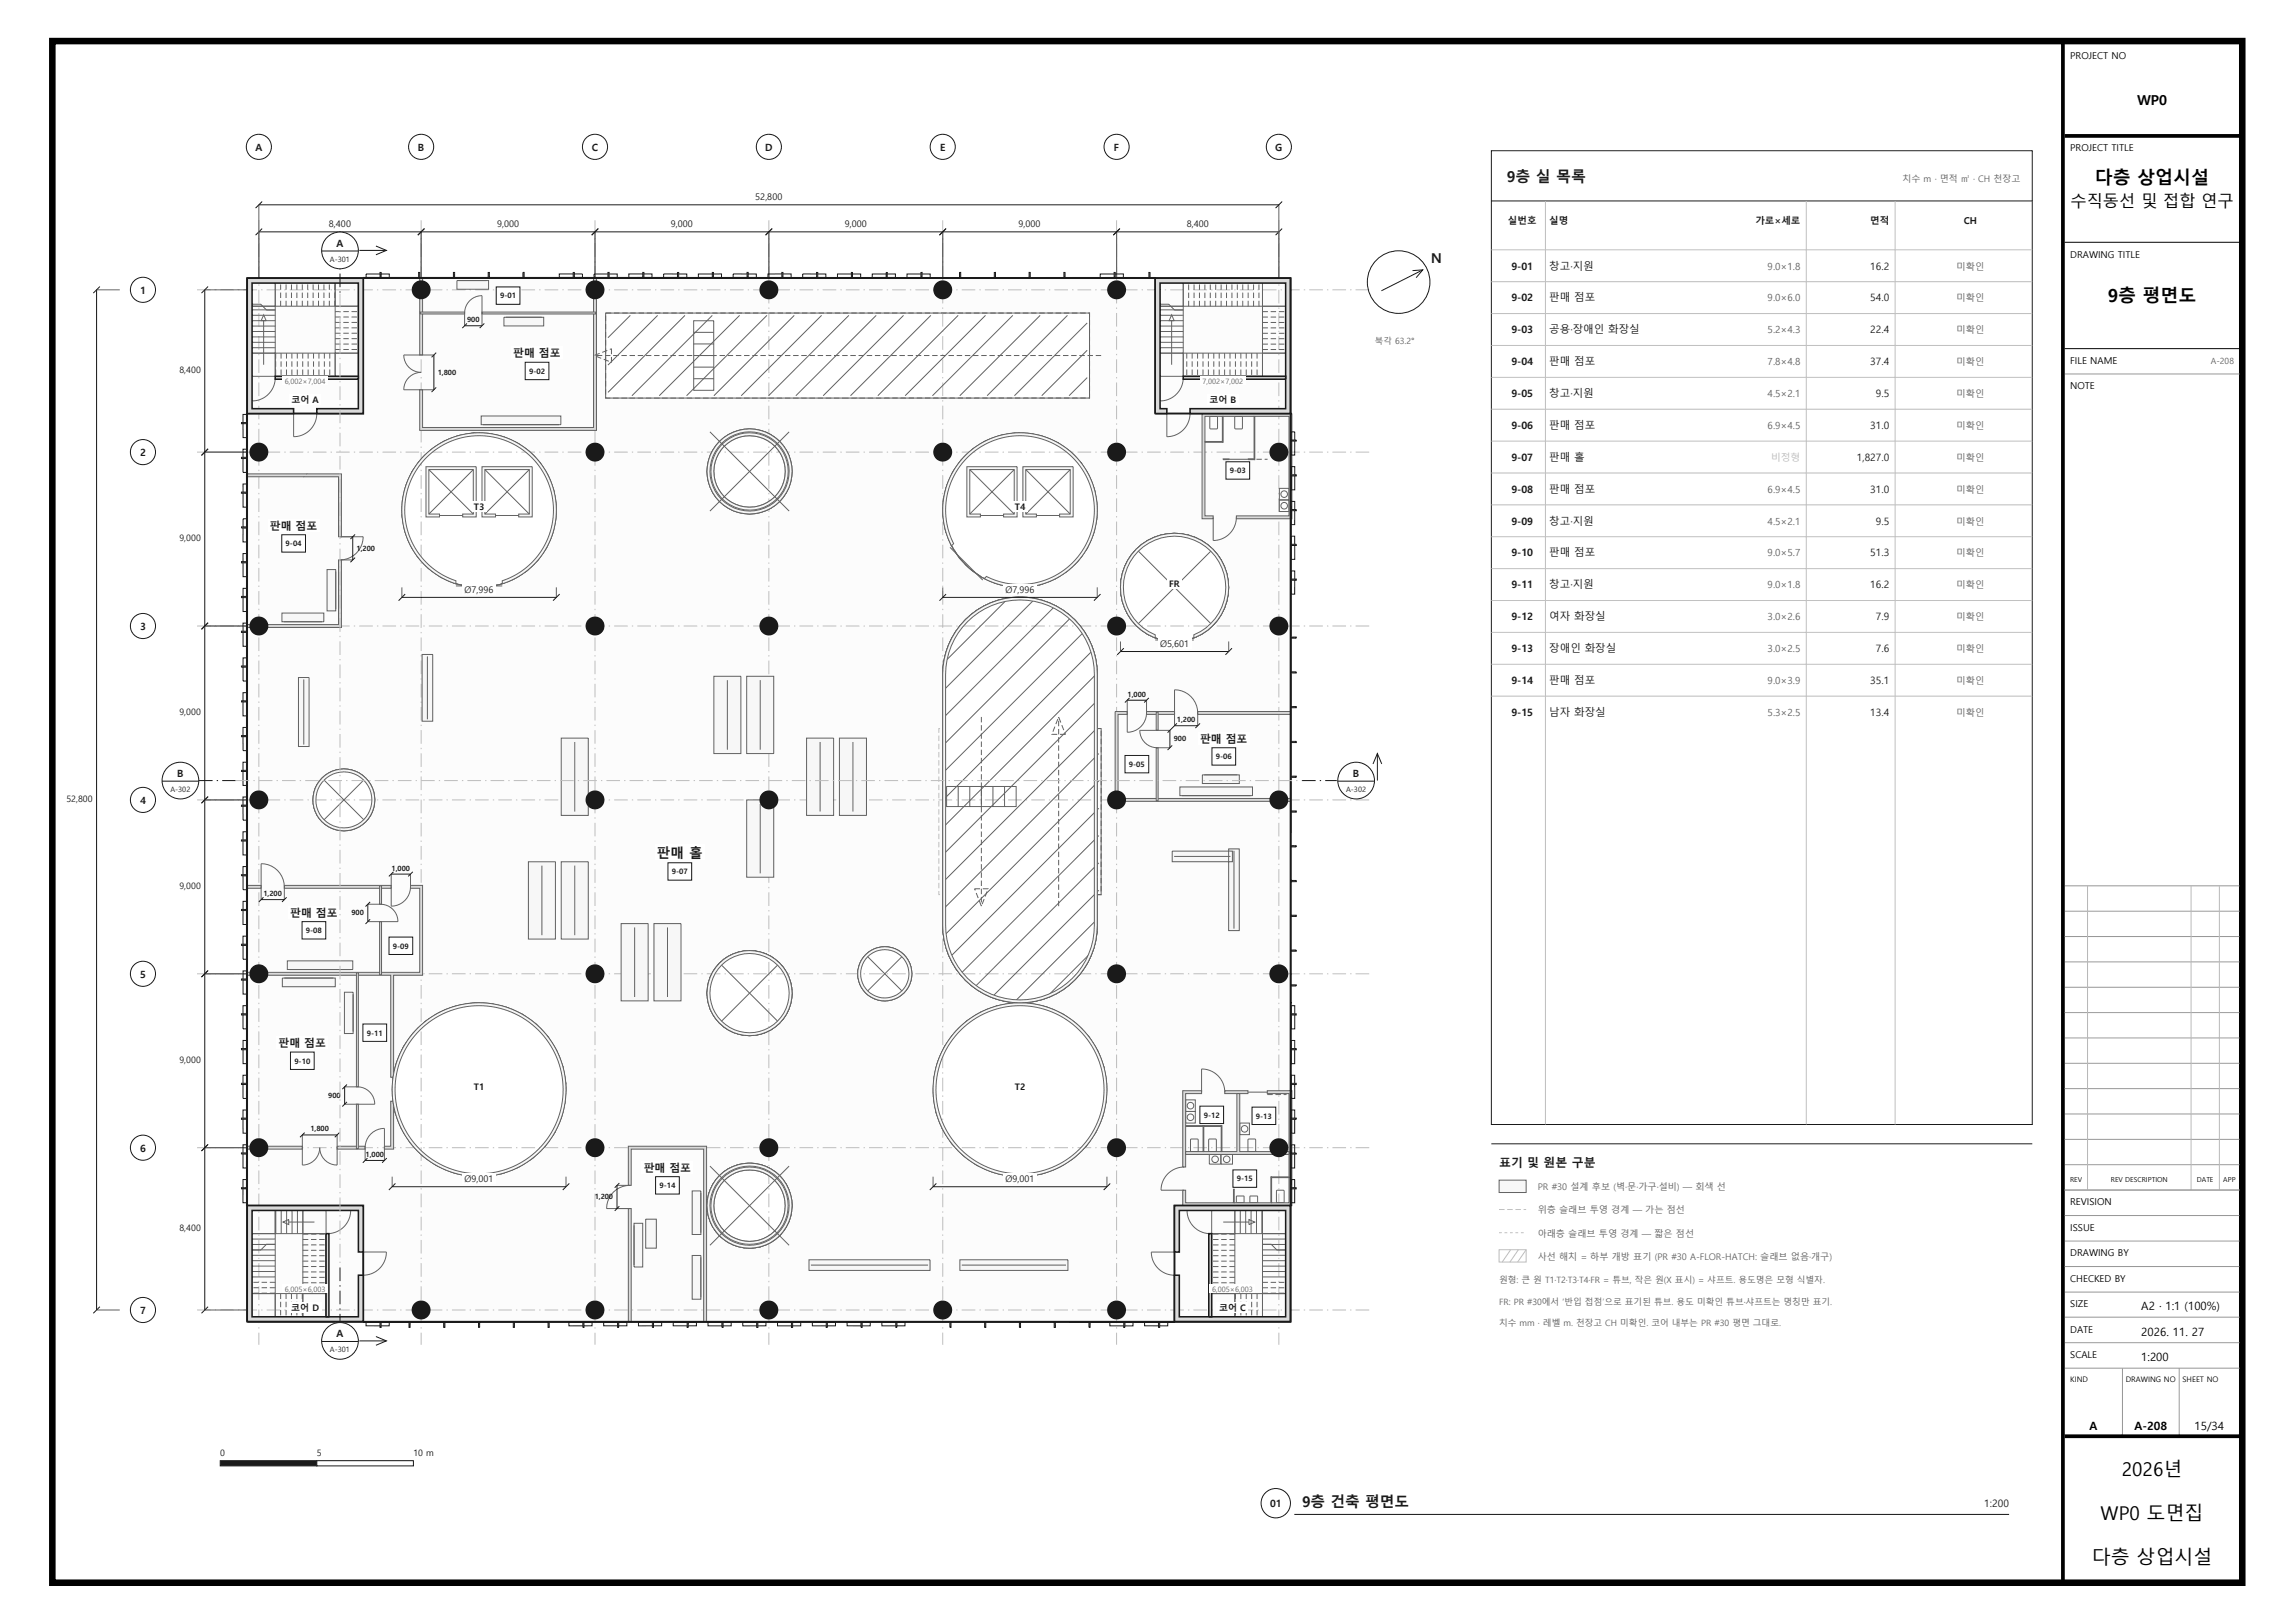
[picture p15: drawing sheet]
<svg xmlns="http://www.w3.org/2000/svg" width="594mm" height="420mm" viewBox="0 0 594 420" stroke-linecap="round" stroke-linejoin="round" font-family="sans-serif">
<defs><g id="words">
<text font-size="6" fill="#171b1c" x="536" y="398">A-208</text>
<g font-size="4.9">
<text x="549.1" y="382.1">2026년</text>
<text x="543.7" y="393.4">WP0 도면집</text>
<text x="541.4" y="404.8">다층 상업시설</text>
</g>
<g font-size="4.7">
<text x="542.2" y="47.7">다층 상업시설</text>
<text x="545.5" y="78.1">9층 평면도</text>
</g>
<text font-size="4.2" x="535.9" y="53.5">수직동선 및 접합 연구</text>
<g font-size="3.9" fill="#171b1c">
<text x="390" y="47">9층 실 목록</text>
<text x="536" y="63">다층 상업시설</text>
</g>
<text font-size="3.8" fill="#171b1c" x="337" y="390">9층 건축 평면도</text>
<text font-size="3.5" x="553.1" y="27.1">WP0</text>
<g font-size="3.5" fill="#171b1c">
<text x="370.4" y="68">N</text>
<text x="170" y="222">판매 홀</text>
</g>
<g font-size="3.3" fill="#171b1c">
<text x="536" y="96">9층 전체</text>
<text x="536" y="102">건축 평면도</text>
</g>
<text font-size="3.2" fill="#171b1c" x="536" y="297">독립 검수용</text>
<g font-size="3.1" fill="#171b1c">
<text x="388" y="302">표기 및 원본 구분</text>
<text x="536" y="327">1:200</text>
</g>
<g font-size="3">
<text x="554.2" y="339">A2 · 1:1 (100%)</text>
<text x="554.2" y="345.6">2026. 11. 27</text>
<text x="554.2" y="352.2">1:200</text>
<text x="540.8" y="370">A</text>
<text x="552.5" y="370">A-208</text>
<text x="568" y="370">15/34</text>
</g>
<text font-size="2.9" fill="#171b1c" x="536" y="366">2026. 11. 27</text>
<g font-size="2.8" fill="#171b1c">
<text x="132.9" y="92.4">판매 점포</text>
<text x="69.9" y="137.1">판매 점포</text>
<text x="310.6" y="192.2">판매 점포</text>
<text x="75.1" y="237.2">판매 점포</text>
<text x="72.1" y="270.9">판매 점포</text>
<text x="166.6" y="303.2">판매 점포</text>
</g>
<g font-size="2.7" fill="#171b1c">
<text x="401" y="69.7">창고·지원</text>
<text x="401" y="78">판매 점포</text>
<text x="401" y="86.2">공용·장애인 화장실</text>
<text x="401" y="94.5">판매 점포</text>
<text x="401" y="102.7">창고·지원</text>
<text x="401" y="111">판매 점포</text>
<text x="401" y="119.2">판매 홀</text>
<text x="401" y="127.5">판매 점포</text>
<text x="401" y="135.7">창고·지원</text>
<text x="401" y="144">판매 점포</text>
<text x="401" y="152.2">창고·지원</text>
<text x="401" y="160.5">여자 화장실</text>
<text x="401" y="168.7">장애인 화장실</text>
<text x="401" y="177">판매 점포</text>
<text x="401" y="185.2">남자 화장실</text>
<text x="539.6" y="260">전층 평면</text>
</g>
<g font-size="2.6" fill="#171b1c">
<text x="66.1" y="39">A</text>
<text x="108.2" y="39">B</text>
<text x="153.2" y="39">C</text>
<text x="198" y="39">D</text>
<text x="243.3" y="39">E</text>
<text x="288.3" y="39">F</text>
<text x="330.1" y="39">G</text>
<text x="87.1" y="63.8">A</text>
<text x="391.2" y="69.7">9-01</text>
<text x="484.1" y="69.7">16.2</text>
<text x="36.3" y="76">1</text>
<text x="391.2" y="78">9-02</text>
<text x="484.1" y="78">54.0</text>
<text x="391.2" y="86.2">9-03</text>
<text x="484.1" y="86.2">22.4</text>
<text x="391.2" y="94.5">9-04</text>
<text x="484.1" y="94.5">37.4</text>
<text x="391.2" y="102.7">9-05</text>
<text x="485.5" y="102.7">9.5</text>
<text x="391.2" y="111">9-06</text>
<text x="484.1" y="111">31.0</text>
<text x="36.3" y="118">2</text>
<text x="391.2" y="119.2">9-07</text>
<text x="480.6" y="119.2">1,827.0</text>
<text x="391.2" y="127.5">9-08</text>
<text x="484.1" y="127.5">31.0</text>
<text x="391.2" y="135.7">9-09</text>
<text x="485.5" y="135.7">9.5</text>
<text x="391.2" y="144">9-10</text>
<text x="484.1" y="144">51.3</text>
<text x="391.2" y="152.2">9-11</text>
<text x="484.1" y="152.2">16.2</text>
<text x="391.2" y="160.5">9-12</text>
<text x="485.5" y="160.5">7.9</text>
<text x="36.3" y="163">3</text>
<text x="391.2" y="168.7">9-13</text>
<text x="485.5" y="168.7">7.6</text>
<text x="391.2" y="177">9-14</text>
<text x="484.1" y="177">35.1</text>
<text x="391.2" y="185.2">9-15</text>
<text x="484.1" y="185.2">13.4</text>
<text x="45.9" y="201">B</text>
<text x="350.2" y="201">B</text>
<text x="36.3" y="208">4</text>
<text x="36.3" y="253">5</text>
<text x="36.3" y="298">6</text>
<text x="536" y="335">A2 · 실제 크기 100%</text>
<text x="36.3" y="340">7</text>
<text x="87.1" y="346">A</text>
<text x="328.7" y="390">01</text>
<text x="513.6" y="390">1:200</text>
</g>
<g font-size="2.5">
<text x="535.8" y="15.3">PROJECT NO</text>
<text x="535.8" y="39.1">PROJECT TITLE</text>
<text x="535.8" y="66.7">DRAWING TITLE</text>
<text x="535.8" y="94.2">FILE NAME</text>
<text x="535.8" y="100.7">NOTE</text>
<text x="535.8" y="311.9">REVISION</text>
<text x="535.8" y="318.5">ISSUE</text>
<text x="535.8" y="325.1">DRAWING BY</text>
<text x="535.8" y="331.7">CHECKED BY</text>
<text x="535.8" y="338.3">SIZE</text>
<text x="535.8" y="344.8">DATE</text>
<text x="535.8" y="351.4">SCALE</text>
</g>
<g font-size="2.5" fill="#171b1c">
<text x="390.3" y="58">실번호</text>
<text x="401" y="58">실명</text>
<text x="454.3" y="58">가로×세로</text>
<text x="484.1" y="58">면적</text>
<text x="508.3" y="58">CH</text>
</g>
<g font-size="2.5" fill="#5e6366">
<text x="457.5" y="69.7">9.0×1.8</text>
<text x="457.5" y="78">9.0×6.0</text>
<text x="457.5" y="86.2">5.2×4.3</text>
<text x="457.5" y="94.5">7.8×4.8</text>
<text x="457.5" y="102.7">4.5×2.1</text>
<text x="457.5" y="111">6.9×4.5</text>
<text x="457.5" y="127.5">6.9×4.5</text>
<text x="457.5" y="135.7">4.5×2.1</text>
<text x="457.5" y="144">9.0×5.7</text>
<text x="457.5" y="152.2">9.0×1.8</text>
<text x="457.5" y="160.5">3.0×2.6</text>
<text x="457.5" y="168.7">3.0×2.5</text>
<text x="457.5" y="177">9.0×3.9</text>
<text x="457.5" y="185.2">5.3×2.5</text>
</g>
<text font-size="2.5" fill="#babfbf" x="458.4" y="119.2">비정형</text>
<g font-size="2.4" fill="#171b1c">
<text x="195.5" y="51.8">52,800</text>
<text x="85.1" y="58.9">8,400</text>
<text x="128.6" y="58.9">9,000</text>
<text x="173.6" y="58.9">9,000</text>
<text x="218.6" y="58.9">9,000</text>
<text x="263.6" y="58.9">9,000</text>
<text x="307.1" y="58.9">8,400</text>
<text x="120.2" y="153.4">Ø7,996</text>
<text x="260.2" y="153.4">Ø7,996</text>
<text x="300.2" y="167.4">Ø5,601</text>
<text x="120.2" y="305.9">Ø9,001</text>
<text x="260.2" y="306">Ø9,001</text>
</g>
<g font-size="2.4" fill="#5e6366">
<text x="506.4" y="69.7">미확인</text>
<text x="506.4" y="78">미확인</text>
<text x="506.4" y="86.2">미확인</text>
<text x="506.4" y="94.5">미확인</text>
<text x="506.4" y="102.7">미확인</text>
<text x="506.4" y="111">미확인</text>
<text x="506.4" y="119.2">미확인</text>
<text x="506.4" y="127.5">미확인</text>
<text x="506.4" y="135.7">미확인</text>
<text x="506.4" y="144">미확인</text>
<text x="506.4" y="152.2">미확인</text>
<text x="506.4" y="160.5">미확인</text>
<text x="506.4" y="168.7">미확인</text>
<text x="506.4" y="177">미확인</text>
<text x="506.4" y="185.2">미확인</text>
<text x="398" y="308">PR #30 설계 후보 (벽·문·가구·설비) — 회색 선</text>
<text x="398" y="314">위층 슬래브 투영 경계 — 가는 점선</text>
<text x="398" y="320">아래층 슬래브 투영 경계 — 짧은 점선</text>
<text x="398" y="326">사선 해치 = 하부 개방 표기 (PR #30 A-FLOR-HATCH: 슬래브 없음·개구)</text>
</g>
<g font-size="2.3" fill="#5e6366">
<text x="492.4" y="47">치수 m · 면적 ㎡ · CH 천장고</text>
<text x="388" y="332">원형: 큰 원 T1·T2·T3·T4·FR = 튜브, 작은 원(X 표시) = 샤프트. 용도명은 모형 식별자.</text>
<text x="388" y="337.6">FR: PR #30에서 ‘반입 접점’으로 표기된 튜브. 용도 미확인 튜브·샤프트는 명칭만 표기.</text>
<text x="388" y="343.2">치수 mm · 레벨 m. 천장고 CH 미확인. 코어 내부는 PR #30 평면 그대로.</text>
</g>
<g font-size="2.3" fill="#171b1c">
<text x="46.4" y="96.5">8,400</text>
<text x="75.4" y="104.3">코어 A</text>
<text x="313" y="104.3">코어 B</text>
<text x="122.7" y="132">T3</text>
<text x="262.6" y="132">T4</text>
<text x="46.4" y="140">9,000</text>
<text x="302.6" y="152">FR</text>
<text x="46.4" y="185">9,000</text>
<text x="17.2" y="207.5">52,800</text>
<text x="46.4" y="230">9,000</text>
<text x="46.4" y="275">9,000</text>
<text x="122.6" y="282">T1</text>
<text x="262.6" y="282">T2</text>
<text x="46.4" y="318.5">8,400</text>
<text x="75.4" y="339.3">코어 D</text>
<text x="315.5" y="339.3">코어 C</text>
<text x="57" y="376.9">0</text>
<text x="82" y="376.9">5</text>
<text x="107" y="376.9">10 m</text>
</g>
<g font-size="2.2" fill="#5e6366">
<text x="355.9" y="89">북각 63.2°</text>
<text x="572.2" y="94.2">A-208</text>
</g>
<g font-size="2.1" fill="#5e6366">
<text x="536" y="51">PROJECT TITLE</text>
<text x="536" y="247">REVISION</text>
<text x="536" y="281">ISSUE</text>
<text x="536" y="351">DATE</text>
<text x="536" y="382">DRAWING NO.</text>
</g>
<g font-size="2">
<text x="535.8" y="357.6">KIND</text>
<text x="550.2" y="357.6">DRAWING NO</text>
<text x="564.9" y="357.6">SHEET NO</text>
</g>
<g font-size="1.9" fill="#171b1c">
<text x="85.4" y="67.7">A-301</text>
<text x="129.4" y="77.2">9-01</text>
<text x="120.9" y="83.4">900</text>
<text x="113.3" y="97">1,800</text>
<text x="136.9" y="96.7">9-02</text>
<text x="318.3" y="122.5">9-03</text>
<text x="73.9" y="141.4">9-04</text>
<text x="92.3" y="142.5">1,200</text>
<text x="291.9" y="180.3">1,000</text>
<text x="303.8" y="191.9">900</text>
<text x="304.6" y="186.9">1,200</text>
<text x="314.7" y="196.5">9-06</text>
<text x="292.2" y="198.5">9-05</text>
<text x="44.1" y="204.9">A-302</text>
<text x="348.4" y="204.9">A-302</text>
<text x="101.4" y="225.3">1,000</text>
<text x="173.9" y="226.3">9-07</text>
<text x="68.2" y="231.9">1,200</text>
<text x="91" y="236.8">900</text>
<text x="79.2" y="241.5">9-08</text>
<text x="101.7" y="245.5">9-09</text>
<text x="94.9" y="268">9-11</text>
<text x="76.2" y="275.2">9-10</text>
<text x="85" y="284.1">900</text>
<text x="80.4" y="292.8">1,800</text>
<text x="311.6" y="289.2">9-12</text>
<text x="325.1" y="289.5">9-13</text>
<text x="94.6" y="299.4">1,000</text>
<text x="320.1" y="305.7">9-15</text>
<text x="153.9" y="310.3">1,200</text>
<text x="170.7" y="307.5">9-14</text>
<text x="85.4" y="349.9">A-301</text>
</g>
<g font-size="1.9" fill="#5e6366">
<text x="73.7" y="99.3">6,002×7,004</text>
<text x="311.2" y="99.3">7,002×7,002</text>
<text x="73.7" y="334.3">6,005×6,003</text>
<text x="313.7" y="334.3">6,005×6,003</text>
</g>
<g font-size="1.8">
<text x="535.8" y="306">REV</text>
<text x="546.3" y="306">REV DESCRIPTION</text>
<text x="568.6" y="306">DATE</text>
<text x="575.4" y="306">APP</text>
</g>
</g></defs>
<path d="M13.6 10.6h566.7v399h-566.7z" fill="none" stroke="#000" stroke-width="1.7" stroke-linecap="butt"/>
<path d="M533.9 11.3v397.6M534.4 35.2h45.2M534.4 371.7h45.2" fill="none" stroke="#000" stroke-width=".97" stroke-linecap="butt"/>
<path d="M534.4 62.7h45.2M534.4 90.2h45.2" fill="none" stroke="#000" stroke-width=".26"/>
<g fill="none" stroke="#989898" stroke-width=".26">
<path d="M534.4 96.8h45.2M534.4 229.2h45.2M534.4 235.8h45.2M534.4 242.4h45.2M534.4 248.9h45.2M534.4 255.5h45.2M534.4 262h45.2M534.4 268.6h45.2M534.4 275.2h45.2M534.4 281.7h45.2M534.4 288.3h45.2M534.4 294.8h45.2"/>
<path d="M534.4 301.4h45.2M534.4 308h45.2M534.4 314.6h45.2M534.4 321.2h45.2M534.4 327.8h45.2M534.4 334.4h45.2M534.4 340.9h45.2M534.4 347.5h45.2M534.4 354.1h45.2M549.3 354.1v17.2M564 354.1v17.2"/>
</g>
<path d="M540.3 229.2v78.8M567.1 229.2v78.8M574.4 229.2v78.8" fill="none" stroke="#bababa" stroke-width=".26"/>
<path d="M64 72h270v270h-270zM246.9 267.3a22.4 22.4 0 0 0 8.7 35.5 22.4 22.4 0 0 0 30.8-19.6 22.4 22.4 0 0 0-28.4-22.9 25 25 0 0 0-11.1 7zM249.9 160.4a20 20 0 0 0-5.9 14.1v65a20 20 0 0 0 20 20 20 20 0 0 0 20-20v-8h1v-43h-1v-14a20 20 0 0 0-12.3-18.5 20 20 0 0 0-21.8 4.4zM248.8 119a20 20 0 0 0 7.7 31.5 20 20 0 0 0 27.4-17.4 20 20 0 0 0-25.3-20.4 22.4 22.4 0 0 0-9.8 6.3zM156.8 81v22h125.2v-22zM106.9 267.3a22.4 22.4 0 0 0 8.7 35.5 22.4 22.4 0 0 0 30.8-19.6 22.4 22.4 0 0 0-28.4-22.9 25.3 25.3 0 0 0-11.1 7zM108.8 119a20 20 0 0 0 7.7 31.5 20 20 0 0 0 27.4-17.4 20 20 0 0 0-25.2-20.4 22.3 22.3 0 0 0-9.9 6.3zM183 312a11 11 0 0 0 22 0 11 11 0 0 0-22 0zM183 257a11 11 0 0 0 22 0 11 11 0 0 0-22 0zM222 252a7 7 0 0 0 14 0 7 7 0 0 0-14 0zM81 207a8 8 0 0 0 16 0 8 8 0 0 0-16 0zM290 152a14 14 0 0 0 28 0 14 14 0 0 0-28 0zM183 122a11 11 0 0 0 22 0 11 11 0 0 0-22 0z" fill-rule="evenodd" fill="#fcfcfc"/>
<path d="M243.3 188.5h-.3v43h.3M284 230.8v-41.6" fill="none" stroke="#babfbf" stroke-width=".26" stroke-dasharray="1.4 .7" stroke-linecap="butt"/>
<path d="M284 230.8v-41.6" fill="none" stroke="#babfbf" stroke-width=".26" stroke-dasharray=".7 .7" stroke-linecap="butt"/>
<path d="M219.4 103h-62.6v-22h125.2v22h-62.6M134.7 148.8a20 20 0 0 1-30.1-12.1 20 20 0 0 1 21.1-24.6 20 20 0 0 1 16.5 27.9 18.1 18.1 0 0 1-7.5 8.8M280.3 143.4a20 20 0 0 1-32.5 .4 20 20 0 0 1 10.2-30.8 20 20 0 0 1 25.9 19.5 18.1 18.1 0 0 1-3.6 10.9M317.9 152.9a14 14 0 0 1-21.1 11.1 14 14 0 0 1-.1-23.9 14 14 0 0 1 21.2 11v1.8M204.8 254.9a11 11 0 0 1-13.8 12.7 11 11 0 0 1-5-18.1 11 11 0 0 1 18.4 4l.4 1.4M245.2 246.2l-.8-2.8-.4-3.9v-65a20 20 0 0 1 20-20 20 20 0 0 1 20 20v14h1v43h-1v8a20 20 0 0 1-16.6 19.7 20 20 0 0 1-22.2-13M280.2 266.5a22.4 22.4 0 0 1 .3 30.7 22.4 22.4 0 0 1-30.6 2.3 22.4 22.4 0 0 1-4.2-30.4 22.4 22.4 0 0 1 31.2-5.4l1.8 1.3 1.5 1.5M145.9 286.9a22.4 22.4 0 0 1-33.6 14.3 22.4 22.4 0 0 1-2.8-36.4 22.4 22.4 0 0 1 35.4 9.1 20 20 0 0 1 1 13M205 311.3a11 11 0 0 1-15.5 10.7 11 11 0 0 1-2.4-18.6 11 11 0 0 1 17.7 6.5l.2 1.4" fill="none" stroke="#5e6366" stroke-width=".26" stroke-dasharray="1.4 .7" stroke-linecap="butt"/>
<path d="M67 57v291" fill="none" stroke="#babfbf" stroke-width=".26" stroke-dasharray="3.5 1.1 .4 1.1" stroke-linecap="butt"/>
<circle cx="67" cy="38" r="3.3" fill="#fff" stroke="#171b1c" stroke-width=".26"/>
<path d="M109 57v291" fill="none" stroke="#babfbf" stroke-width=".26" stroke-dasharray="3.5 1.1 .4 1.1" stroke-linecap="butt"/>
<circle cx="109" cy="38" r="3.3" fill="#fff" stroke="#171b1c" stroke-width=".26"/>
<path d="M154 57v291" fill="none" stroke="#babfbf" stroke-width=".26" stroke-dasharray="3.5 1.1 .4 1.1" stroke-linecap="butt"/>
<circle cx="154" cy="38" r="3.3" fill="#fff" stroke="#171b1c" stroke-width=".26"/>
<path d="M199 57v291" fill="none" stroke="#babfbf" stroke-width=".26" stroke-dasharray="3.5 1.1 .4 1.1" stroke-linecap="butt"/>
<circle cx="199" cy="38" r="3.3" fill="#fff" stroke="#171b1c" stroke-width=".26"/>
<path d="M244 57v291" fill="none" stroke="#babfbf" stroke-width=".26" stroke-dasharray="3.5 1.1 .4 1.1" stroke-linecap="butt"/>
<circle cx="244" cy="38" r="3.3" fill="#fff" stroke="#171b1c" stroke-width=".26"/>
<path d="M289 57v291" fill="none" stroke="#babfbf" stroke-width=".26" stroke-dasharray="3.5 1.1 .4 1.1" stroke-linecap="butt"/>
<circle cx="289" cy="38" r="3.3" fill="#fff" stroke="#171b1c" stroke-width=".26"/>
<path d="M331 57v291" fill="none" stroke="#babfbf" stroke-width=".26" stroke-dasharray="3.5 1.1 .4 1.1" stroke-linecap="butt"/>
<circle cx="331" cy="38" r="3.3" fill="#fff" stroke="#171b1c" stroke-width=".26"/>
<path d="M51 339h304" fill="none" stroke="#babfbf" stroke-width=".26" stroke-dasharray="3.5 1.1 .4 1.1" stroke-linecap="butt"/>
<circle cx="37" cy="339" r="3.3" fill="#fff" stroke="#171b1c" stroke-width=".26"/>
<path d="M51 297h304" fill="none" stroke="#babfbf" stroke-width=".26" stroke-dasharray="3.5 1.1 .4 1.1" stroke-linecap="butt"/>
<circle cx="37" cy="297" r="3.3" fill="#fff" stroke="#171b1c" stroke-width=".26"/>
<path d="M51 252h304" fill="none" stroke="#babfbf" stroke-width=".26" stroke-dasharray="3.5 1.1 .4 1.1" stroke-linecap="butt"/>
<circle cx="37" cy="252" r="3.3" fill="#fff" stroke="#171b1c" stroke-width=".26"/>
<path d="M51 207h304" fill="none" stroke="#babfbf" stroke-width=".26" stroke-dasharray="3.5 1.1 .4 1.1" stroke-linecap="butt"/>
<circle cx="37" cy="207" r="3.3" fill="#fff" stroke="#171b1c" stroke-width=".26"/>
<path d="M51 162h304" fill="none" stroke="#babfbf" stroke-width=".26" stroke-dasharray="3.5 1.1 .4 1.1" stroke-linecap="butt"/>
<circle cx="37" cy="162" r="3.3" fill="#fff" stroke="#171b1c" stroke-width=".26"/>
<path d="M51 117h304" fill="none" stroke="#babfbf" stroke-width=".26" stroke-dasharray="3.5 1.1 .4 1.1" stroke-linecap="butt"/>
<circle cx="37" cy="117" r="3.3" fill="#fff" stroke="#171b1c" stroke-width=".26"/>
<path d="M51 75h304" fill="none" stroke="#babfbf" stroke-width=".26" stroke-dasharray="3.5 1.1 .4 1.1" stroke-linecap="butt"/>
<circle cx="37" cy="75" r="3.3" fill="#fff" stroke="#171b1c" stroke-width=".26"/>
<path d="M67 60v12M109 60v12" fill="none" stroke="#5e6366" stroke-width=".26"/>
<path d="M67 60h42M67.8 59.2l-1.7 1.6M109.9 59.2l-1.8 1.6" fill="none" stroke="#171b1c" stroke-width=".26"/>
<path d="M84.6 56.5h6.8v2.8h-6.8z" fill="#fff"/>
<path d="M109 60v12M154 60v12" fill="none" stroke="#5e6366" stroke-width=".26"/>
<path d="M109 60h45M109.9 59.2l-1.8 1.6M154.9 59.2l-1.8 1.6" fill="none" stroke="#171b1c" stroke-width=".26"/>
<path d="M128.1 56.5h6.8v2.8h-6.8z" fill="#fff"/>
<path d="M154 60v12M199 60v12" fill="none" stroke="#5e6366" stroke-width=".26"/>
<path d="M154 60h45M154.9 59.2l-1.8 1.6M199.9 59.2l-1.7 1.6" fill="none" stroke="#171b1c" stroke-width=".26"/>
<path d="M173.1 56.5h6.8v2.8h-6.8z" fill="#fff"/>
<path d="M199 60v12M244 60v12" fill="none" stroke="#5e6366" stroke-width=".26"/>
<path d="M199 60h45M199.9 59.2l-1.7 1.6M244.8 59.2l-1.7 1.6" fill="none" stroke="#171b1c" stroke-width=".26"/>
<path d="M218.1 56.5h6.8v2.8h-6.8z" fill="#fff"/>
<path d="M244 60v12M289 60v12" fill="none" stroke="#5e6366" stroke-width=".26"/>
<path d="M244 60h45M244.8 59.2l-1.7 1.6M289.9 59.2l-1.7 1.6" fill="none" stroke="#171b1c" stroke-width=".26"/>
<path d="M263.1 56.5h6.8v2.8h-6.8z" fill="#fff"/>
<path d="M289 60v12M331 60v12" fill="none" stroke="#5e6366" stroke-width=".26"/>
<path d="M289 60h42M289.9 59.2l-1.7 1.6M331.9 59.2l-1.7 1.6" fill="none" stroke="#171b1c" stroke-width=".26"/>
<path d="M306.6 56.5h6.8v2.8h-6.8z" fill="#fff"/>
<path d="M67 53v19M331 53v19" fill="none" stroke="#5e6366" stroke-width=".26"/>
<path d="M67 53h264M67.8 52.2l-1.7 1.6M331.9 52.2l-1.7 1.6" fill="none" stroke="#171b1c" stroke-width=".26"/>
<path d="M194.9 49.5h8.2v2.8h-8.2z" fill="#fff"/>
<path d="M53 297h11M53 339h11" fill="none" stroke="#5e6366" stroke-width=".26"/>
<path d="M53 297v42M53.9 296.1l-1.8 1.7M53.9 338.2l-1.8 1.6" fill="none" stroke="#171b1c" stroke-width=".26"/>
<path d="M45.9 316.2h6.7v2.7h-6.7z" fill="#fff"/>
<path d="M53 252h11M53 297h11" fill="none" stroke="#5e6366" stroke-width=".26"/>
<path d="M53 252v45M53.9 251.2l-1.8 1.7M53.9 296.1l-1.8 1.7" fill="none" stroke="#171b1c" stroke-width=".26"/>
<path d="M45.9 272.7h6.7v2.7h-6.7z" fill="#fff"/>
<path d="M53 207h11M53 252h11" fill="none" stroke="#5e6366" stroke-width=".26"/>
<path d="M53 207v45M53.9 206.1l-1.8 1.7M53.9 251.2l-1.8 1.7" fill="none" stroke="#171b1c" stroke-width=".26"/>
<path d="M45.9 227.7h6.7v2.7h-6.7z" fill="#fff"/>
<path d="M53 162h11M53 207h11" fill="none" stroke="#5e6366" stroke-width=".26"/>
<path d="M53 162v45M53.9 161.2l-1.8 1.7M53.9 206.1l-1.8 1.7" fill="none" stroke="#171b1c" stroke-width=".26"/>
<path d="M45.9 182.7h6.7v2.7h-6.7z" fill="#fff"/>
<path d="M53 117h11M53 162h11" fill="none" stroke="#5e6366" stroke-width=".26"/>
<path d="M53 117v45M53.9 116.1l-1.8 1.7M53.9 161.2l-1.8 1.7" fill="none" stroke="#171b1c" stroke-width=".26"/>
<path d="M45.9 137.7h6.7v2.7h-6.7z" fill="#fff"/>
<path d="M53 75h11M53 117h11" fill="none" stroke="#5e6366" stroke-width=".26"/>
<path d="M53 75v42M53.9 74.1l-1.8 1.7M53.9 116.1l-1.8 1.7" fill="none" stroke="#171b1c" stroke-width=".26"/>
<path d="M45.9 94.2h6.7v2.7h-6.7z" fill="#fff"/>
<path d="M25 75h6M25 339h6" fill="none" stroke="#5e6366" stroke-width=".26"/>
<path d="M25 75v264M25.8 74.1l-1.6 1.7M25.8 338.2l-1.6 1.6" fill="none" stroke="#171b1c" stroke-width=".26"/>
<path d="M16.6 205.2h8v2.7h-8z" fill="#fff"/>
<g fill="none" stroke="#5e6366" stroke-width=".26">
<path d="M156.8 81h125.2v22h-125.2zM163.1 81.6l-5.7 5.8M170.2 81.6l-12.8 12.9M177.3 81.6l-19.9 19.9M184.4 81.6l-20.8 20.8M191.4 81.6l-20.8 20.8M198.5 81.6l-20.8 20.8M205.6 81.6l-20.8 20.8M212.6 81.6l-20.8 20.8M219.7 81.6l-20.8 20.8M226.8 81.6l-20.8 20.8M233.9 81.6l-20.8 20.8"/>
<path d="M240.9 81.6l-20.8 20.8M248 81.6l-20.8 20.8M255.1 81.6l-20.8 20.8M262.1 81.6l-20.8 20.8M269.2 81.6l-20.8 20.8M276.3 81.6l-20.8 20.8M281.4 83.6l-18.8 18.8M281.4 90.6l-11.8 11.8M281.4 97.7l-4.7 4.7M248.8 119a20 20 0 0 1 32.3 2.8 20 20 0 0 1-13 29.7 20 20 0 0 1-24-21.9 22.5 22.5 0 0 1 4.7-10.6zM260.3 155.5l-15.3 15.3M267.4 155.4l-22.8 22.8"/>
<path d="M272.7 157.2l-28.1 28.1M249.9 160.4a20 20 0 0 1 21.8-4.4 20 20 0 0 1 12.3 18.5v14h1v43h-1v8a20 20 0 0 1-20 20 20 20 0 0 1-20-20v-65a20 20 0 0 1 5.9-14.1zM276.9 160.1l-32.3 32.3M280.2 163.9l-35.6 35.6M282.5 168.6l-37.9 37.9M283.4 174.8l-38.8 38.8M283.4 181.9l-38.8 38.8M283.5 188.9l-38.9 38.8M284.4 195l-39.8 39.8M284.4 216.2l-35.5 35.5M284.4 209.2l-38.2 38.1M284.4 202.1l-39.7 39.6"/>
<path d="M283.4 238.4l-20.4 20.5M283.4 231.4l-26.3 26.2M284.4 230.4l-.6 .5M284.4 223.3l-31.8 31.8M281.9 247l-10.4 10.4M106.9 267.3a22.4 22.4 0 0 1 36.4 3.3 22.4 22.4 0 0 1-14.8 33.4 22.4 22.4 0 0 1-26.8-24.7 25.1 25.1 0 0 1 5.2-12zM246.9 267.3a22.4 22.4 0 0 1 30.5-3.2 22.4 22.4 0 0 1 5.3 30.2 22.4 22.4 0 0 1-29.8 7.3 22.7 22.7 0 0 1-6-34.3z"/>
<circle cx="123.9" cy="132" r="19.9"/>
<circle cx="194" cy="122" r="11"/>
<circle cx="304" cy="152" r="14"/>
<circle cx="89" cy="207" r="8"/>
<circle cx="194" cy="257" r="11"/>
<circle cx="229" cy="252" r="7"/>
<circle cx="194" cy="312" r="11"/>
</g>
<path d="M118.3 72.6h8.2v2.3h-8.2z" fill-rule="evenodd" fill="#f6f7f7" stroke="#5e6366" stroke-width=".26"/>
<path d="M118.8 72.6h7.2" fill="none" stroke="#5e6366" stroke-width=".26"/>
<g fill="#f6f7f7" stroke="#5e6366" stroke-width=".26">
<path d="M124.5 107.6h20.7v2.3h-20.7z" fill-rule="evenodd"/>
<path d="M130.4 82.1h10.3v2.3h-10.3z" fill-rule="evenodd"/>
</g>
<path d="M130.9 82.1h9.3M125 109.9h19.7" fill="none" stroke="#5e6366" stroke-width=".26"/>
<g fill="#f6f7f7" stroke="#5e6366" stroke-width=".26">
<path d="M73 158.7h10.8v2.2h-10.8z" fill-rule="evenodd"/>
<path d="M84.6 147.4h2.3v10.7h-2.3z" fill-rule="evenodd"/>
</g>
<path d="M86.9 147.9v9.7M73.5 160.9h9.8" fill="none" stroke="#5e6366" stroke-width=".26"/>
<g fill="#f6f7f7" stroke="#5e6366" stroke-width=".26">
<path d="M305.4 203.6h18.8v2.3h-18.8z" fill-rule="evenodd"/>
<path d="M311.2 200.5h9.6v2.3h-9.6z" fill-rule="evenodd"/>
</g>
<path d="M305.9 205.9h17.8M311.7 200.5h8.6" fill="none" stroke="#5e6366" stroke-width=".26"/>
<g fill="#f6f7f7" stroke="#5e6366" stroke-width=".26">
<path d="M160.8 239h7v20h-7z" fill-rule="evenodd"/>
<path d="M169.3 239h7v20h-7z" fill-rule="evenodd"/>
<path d="M136.8 223h7v20h-7z" fill-rule="evenodd"/>
<path d="M145.3 223h7v20h-7z" fill-rule="evenodd"/>
<path d="M193.3 207h7v20h-7z" fill-rule="evenodd"/>
<path d="M145.3 191h7v20h-7z" fill-rule="evenodd"/>
<path d="M184.8 175h7v20h-7z" fill-rule="evenodd"/>
<path d="M77.2 175.3h2.8v17.9h-2.8z" fill-rule="evenodd"/>
<path d="M109.2 169.4h2.8v17.2h-2.8z" fill-rule="evenodd"/>
<path d="M209.4 326h31.3v2.8h-31.3z" fill-rule="evenodd"/>
<path d="M248.4 326h28v2.8h-28z" fill-rule="evenodd"/>
<path d="M318 219.7h2.8v21.1h-2.8v-17.8h1v-2.8h-1z" fill-rule="evenodd"/>
<path d="M303.4 220.2h14.6v2.8h-14.6z" fill-rule="evenodd"/>
<path d="M208.8 191h7v20h-7z" fill-rule="evenodd"/>
<path d="M217.3 191h7v20h-7z" fill-rule="evenodd"/>
<path d="M193.3 175h7v20h-7z" fill-rule="evenodd"/>
</g>
<g fill="none" stroke="#5e6366" stroke-width=".26">
<path d="M78.6 175.8v16.9M110.6 169.9v16.2M188.3 176v18M196.8 176v18M148.8 192v18M212.3 192v18M220.8 192v18M196.8 208v18M140.3 224v18M148.8 224v18M303.9 221.6h14.6M319.4 220.2v20.1"/>
<path d="M164.3 240v18M172.8 240v18M209.9 327.4h30.3M248.9 327.4h27"/>
</g>
<path d="M74.4 248.7h16.9v2.2h-16.9z" fill-rule="evenodd" fill="#f6f7f7" stroke="#5e6366" stroke-width=".26"/>
<path d="M74.9 250.9h15.9" fill="none" stroke="#5e6366" stroke-width=".26"/>
<g fill="#f6f7f7" stroke="#5e6366" stroke-width=".26">
<path d="M73.1 253.1h13.7v2.3h-13.7z" fill-rule="evenodd"/>
<path d="M89.2 256.8h2.2v10.7h-2.2z" fill-rule="evenodd"/>
</g>
<path d="M73.6 253.1h12.7M91.4 257.3v9.7" fill="none" stroke="#5e6366" stroke-width=".26"/>
<g fill="#f6f7f7" stroke="#5e6366" stroke-width=".26">
<path d="M179.2 324.9h2.2v11.3h-2.2z" fill-rule="evenodd"/>
<path d="M179.2 308.2h2.2v11.3h-2.2z" fill-rule="evenodd"/>
<path d="M164.1 316.6h2.2v11.3h-2.2z" fill-rule="evenodd"/>
<path d="M167.1 315.5h2.8v7.5h-2.8z" fill-rule="evenodd"/>
</g>
<g fill="none" stroke="#5e6366" stroke-width=".26">
<path d="M65.2 79.2h6v12.2h-6zM65.2 73.2h6v6h-6zM65.2 78.7h2.3l1.5 1.5h2.2M71.2 73.2h15.6v6h-15.6zM86.8 79.2h6v12.2h-6zM86.8 73.2h6v6h-6zM300.2 79.3h6v12.1h-6zM300.2 73.3h6v6h-6zM300.2 78.7h2.3l1.5 1.5h2.2M306.2 73.3h20.6v6h-20.6zM326.8 79.3h6v12.1h-6zM326.8 73.3h6v6h-6z"/>
<path d="M65.2 91.4h6v6h-6zM65.2 90h6M65.2 88.6h6M65.2 87.2h6M65.2 85.8h6M65.2 84.4h6M65.2 83h6M65.2 81.6h6M65.2 80.2h6M68.2 81.5l.7 1.5h-1.3zM68.2 83v11.4M71.2 91.4h15.6v6h-15.6z"/>
<path d="M86.8 91.4h6v6h-6zM179.5 83h5.2v18h-5.2zM179.5 98h5.2M179.5 95h5.2M179.5 92h5.2M179.5 89h5.2M179.5 86h5.2M300.2 91.4h6v6h-6zM300.2 90h6M300.2 88.6h6M300.2 87.2h6M300.2 85.8h6"/>
<path d="M300.2 84.4h6M300.2 83h6M300.2 81.6h6M300.2 80.2h6M303.3 81.5l.6 1.5h-1.3zM303.3 83v11.4M306.2 91.4h20.6v6h-20.6zM326.8 91.4h6v6h-6zM313.2 107.8l1.9 .1-.1 3.1-1.8-.1zM319.6 107.8l1.9 .1-.1 3.1-1.8-.1zM331.1 129.4h2.5v3h-2.5zM331.1 126.4h2.5v3h-2.5z"/>
<path d="M245 203.5h18v5.2h-18zM248 203.5v5.2M251 203.5v5.2M254 203.5v5.2M257 203.5v5.2M260 203.5v5.2M306.9 287.6h2.5v3h-2.5zM306.9 284.6h2.5v3h-2.5zM308.2 294.8l1.9 .1-.1 3.1-1.8-.1zM312.9 294.8l1.9 .1-.1 3.1-1.8-.1zM313 298.8h3v2.5h-3zM316 298.8h3v2.5h-3z"/>
<path d="M320.9 290.6h2.5v3h-2.5zM323.1 294.8l1.9 .1-.1 3.1-1.9-.1zM65.2 319.2h6v15.6h-6zM65.2 313.2h6v6h-6zM71.2 313.2h7.2v6h-7.2zM71.4 313.2v6M72.8 313.2v6M73.2 316.2l1.5-.6v1.3zM74.2 313.2v6M74.7 316.2h6.7M75.6 313.2v6M77 313.2v6"/>
<path d="M78.4 319.2h6v15.6h-6zM78.4 313.2h6v6h-6zM164.1 317.1v10.3M181.4 308.7v10.3M313.6 319.2h6v15.6h-6zM313.6 313.2h6v6h-6zM316.6 316.2h6.7M319.6 313.2h7.2v6h-7.2zM320 309.5h1.9l.1 1.7h-1.9zM321 313.2v6M322.4 313.2v6M323.3 315.6l1.5 .6-1.5 .7z"/>
<path d="M323.5 309.5h1.9l.1 1.7h-1.9zM323.8 313.2v6M325.2 313.2v6M326.6 313.2v6M326.8 319.2h6v15.6h-6zM326.8 313.2h6v6h-6zM330.4 308.1h1.9l-.1 3.1-1.8-.1zM65.2 334.8h6v6h-6zM65.2 320.6h6M65.2 322h6M65.2 324.8h6M65.2 326.2h6"/>
<path d="M65.2 327.6h6M65.2 329h6M65.2 330.4h6M71.2 334.8h7.2v6h-7.2zM71.2 322h-2.2l-1.5 1.5h-2.3l6-.1M78.4 334.8h6v6h-6zM181.4 325.4v10.3M313.6 334.8h6v6h-6zM319.6 334.8h7.2v6h-7.2zM326.8 334.8h6v6h-6zM326.8 322h2.2l1.5 1.5h2.3l-6-.1M326.8 320.6h6"/>
<path d="M326.8 322h6M326.8 324.8h6M326.8 326.2h6M326.8 327.6h6M326.8 329h6M326.8 330.4h6"/>
<circle cx="332.4" cy="130.9" r=".85"/>
<circle cx="332.4" cy="127.9" r=".85"/>
<circle cx="308.1" cy="289.1" r=".85"/>
<circle cx="308.1" cy="286.1" r=".85"/>
<circle cx="314.5" cy="300" r=".85"/>
<circle cx="317.5" cy="300" r=".85"/>
<circle cx="322.1" cy="292.1" r=".85"/>
</g>
<g fill="none" stroke="#5e6366" stroke-width=".26" stroke-dasharray="1.4 .7" stroke-linecap="butt">
<path d="M72.6 79.2v-6M74 79.2v-6M75.4 79.2v-6M76.8 79.2v-6M78.2 79.2v-6M79.6 79.2v-6M81 79.2v-6M82.4 79.2v-6M83.8 79.2v-6M85.2 79.2v-6M86.6 79.2v-6M307.6 79.3v-6"/>
<path d="M309 79.3v-6M310.4 79.3v-6M311.9 79.3v-6M313.3 79.3v-6M314.7 79.3v-6M316.1 79.3v-6M317.5 79.3v-6M318.9 79.3v-6M320.3 79.3v-6M321.7 79.3v-6M323.1 79.3v-6M324.5 79.3v-6"/>
<path d="M325.9 79.3v-6M71.3 91.4v6M72.8 91.4v6M74.2 91.4v6M75.6 91.4v6M77 91.4v6M78.3 91.4v6M79.7 91.4v6M81.1 91.4v6M82.5 91.4v6M84 91.4v6M85.4 91.4v6"/>
<path d="M86.8 80.6h6M86.8 82h6M86.8 83.4h6M86.8 84.8h6M86.8 86.2h6M86.8 87.6h6M86.8 89h6M86.8 90.4h6M307.2 91.4v6M308.6 91.4v6M310 91.4v6M311.4 91.4v6"/>
<path d="M312.8 91.4v6M314.2 91.4v6M315.6 91.4v6M317 91.4v6M318.4 91.4v6M319.8 91.4v6M321.2 91.4v6M322.6 91.4v6M324 91.4v6M325.4 91.4v6M326.8 80.6h6M326.8 82h6"/>
<path d="M326.8 83.4h6M326.8 84.8h6M326.8 86.2h6M326.8 87.6h6M326.8 89h6M326.8 90.4h6M78.4 319.4h6M319.6 319.4h-6M71.2 331.8h-6M71.2 333.2h-6M71.2 334.6h-6M72.6 334.8v6"/>
<path d="M74 334.8v6M75.4 334.8v6M76.8 334.8v6M78.2 334.8v6M78.4 333.4h6M78.4 332h6M78.4 330.6h6M78.4 329.2h6M78.4 327.8h6M78.4 326.4h6M78.4 325h6M78.4 323.6h6"/>
<path d="M78.4 322.2h6M78.4 320.8h6M319.6 333.4h-6M319.6 332h-6M319.6 330.6h-6M319.6 329.2h-6M319.6 327.8h-6M319.6 326.4h-6M319.6 325h-6M319.6 323.6h-6M319.6 322.2h-6M319.6 320.8h-6"/>
<path d="M319.8 334.8v6M321.2 334.8v6M322.6 334.8v6M324 334.8v6M325.4 334.8v6M326.8 331.8h6M326.8 333.2h6M326.8 334.6h6"/>
</g>
<g fill="#d9dbdb" stroke="#5e6366" stroke-width=".26">
<path d="M311.1 107h23.3v27.2h-14.4v-.7h13.6v-25.7h-21.7v25.7h2.1v.7h-2.9z" fill-rule="evenodd"/>
<path d="M316.4 107.8h.2v6.6h-.2z" fill-rule="evenodd"/>
<path d="M311.9 114.3h4.5v.1h-4.5z" fill-rule="evenodd"/>
<path d="M324.6 107.8h.2v11.1h-.2z" fill-rule="evenodd"/>
<path d="M316.6 118.7h1.5v.2h-1.5z" fill-rule="evenodd"/>
<path d="M323.1 118.7h1.5v.2h-1.5z" fill-rule="evenodd"/>
<path d="M328 282.2h6.4v29.8h-28.3v-4h.8v3.2h26.7v-28.2h-5.6z" fill-rule="evenodd"/>
<path d="M317 282.2h6v.8h-6z" fill-rule="evenodd"/>
<path d="M306.1 282.2h4.9v.8h-4.1v19h-.8z" fill-rule="evenodd"/>
<path d="M320.1 283h.8v15h12.7v.8h-26.7v-.8h13.2z" fill-rule="evenodd"/>
<path d="M319.3 307.7h.2v3.5h-.2z" fill-rule="evenodd"/>
<path d="M328.9 304.5h.2v6.7h-.2z" fill-rule="evenodd"/>
<path d="M329.1 304.5h4.5v.3h-4.5z" fill-rule="evenodd"/>
<path d="M311.4 291.3h.2v6.7h-.2z" fill-rule="evenodd"/>
<path d="M306.9 291.3h4.5v.2h-4.5z" fill-rule="evenodd"/>
<path d="M316.1 291.3h.2v6.7h-.2z" fill-rule="evenodd"/>
<path d="M311.6 291.3h4.5v.2h-4.5z" fill-rule="evenodd"/>
<path d="M288.6 184.1h3.1v.8h-2.3v21.7h44.6v.8h-45.4z" fill-rule="evenodd"/>
<path d="M296.7 184.1h7.3v.8h-7.3z" fill-rule="evenodd"/>
<path d="M310 184.1h24v.8h-24z" fill-rule="evenodd"/>
<path d="M162.6 296.6h20.3v45.4h-.8v-44.6h-18.7v9.4h-.8z" fill-rule="evenodd"/>
<path d="M162.6 312.8h.8v29.2h-.8z" fill-rule="evenodd"/>
<path d="M108.6 100.9h.8v9.7h44.2v-38.6h.8v39.4h-45.8z" fill-rule="evenodd"/>
<path d="M108.6 72h.8v19.9h-.8z" fill-rule="evenodd"/>
<path d="M64 251.6h44.6v-21.7h-2.4v-.8h3.2v23.3h-7.5v26.4h-.8v-26.4h-37.1z" fill-rule="evenodd"/>
<path d="M73.6 229.1h27.6v.8h-27.6z" fill-rule="evenodd"/>
<path d="M64 229.1h3.6v.8h-3.6z" fill-rule="evenodd"/>
<path d="M101.1 285h.8v12.4h-2.4v-.8h1.6z" fill-rule="evenodd"/>
<path d="M87.2 296.6h7.3v.8h-7.3z" fill-rule="evenodd"/>
<path d="M64 296.6h14.2v.8h-14.2z" fill-rule="evenodd"/>
<path d="M64 122.6h24.4v16.3h-.8v-15.5h-23.6z" fill-rule="evenodd"/>
<path d="M64 161.6h23.6v-16.7h.8v17.5h-24.4z" fill-rule="evenodd"/>
<path d="M299.2 193.5h.6v13.7h-.6z" fill-rule="evenodd"/>
<path d="M299.2 184.2h.6v4.8h-.6z" fill-rule="evenodd"/>
<path d="M124.7 80.8h29.5v.5h-29.5z" fill-rule="evenodd"/>
<path d="M108.8 80.8h11.5v.5h-11.5z" fill-rule="evenodd"/>
<path d="M98.2 238.5h.6v13.7h-.6z" fill-rule="evenodd"/>
<path d="M98.2 229.3h.6v4.7h-.6z" fill-rule="evenodd"/>
<path d="M92.3 251.8h.5v29.4h-.5z" fill-rule="evenodd"/>
<path d="M92.3 285.8h.5v11.5h-.5z" fill-rule="evenodd"/>
</g>
<g fill="none" stroke="#5e6366" stroke-width=".26">
<path d="M65.2 97.8v6a6 6 0 0 0 6-6M109 91.9h-4.5a4.5 4.5 0 0 0 4.5 4.5 4.5 4.5 0 0 0-4.5 4.5h4.5M120.3 81a4.5 4.5 0 0 1 4.4-4.5v4.5M300.2 97.8v6a6 6 0 0 0 6-6M76 107v6a6 6 0 0 0 6-6M302 107v6a6 6 0 0 0 6-6M318.1 118.9h5M88 138.9h6a6 6 0 0 1-6 6M113.8 133.4h6M128.2 133.4h6M253.7 133.4h6M268.2 133.4h6"/>
<path d="M314 133.9v6a6 6 0 0 0 6-6M118 151.6h12M245.9 141.6l8.5 8.5M299 165.6h10M291.7 184.5v5a5 5 0 0 0 5-5M299.5 189h-4.5a4.5 4.5 0 0 0 4.5 4.5M304 184.5v-6a6 6 0 0 1 6 6M67.6 229.5v-6a6 6 0 0 1 6 6M98.5 234a4.5 4.5 0 0 1 4.5 4.5h-4.5M101.2 229.5v5a5 5 0 0 0 5-5M78.2 297v4.5a4.5 4.5 0 0 0 4.5-4.5 4.5 4.5 0 0 0 4.5 4.5v-4.5M92.5 281.2a4.5 4.5 0 0 1 4.5 4.6h-4.5"/>
<path d="M94.5 297a5 5 0 0 1 5-5v5M311 282.6v-6a6 6 0 0 1 6 6M323 282.6h5M84.8 313.2h6a6 6 0 0 1-6 6M163 306.8a6 6 0 0 0-6 6h6M306.5 302a6 6 0 0 0-6 6h6M313.2 313.2h-6a6 6 0 0 0 6 6M94 324h6a6 6 0 0 1-6 6M304 324h-6a6 6 0 0 0 6 6"/>
</g>
<path d="M323.1 118.9h5M328 283.3h5" fill="none" stroke="#5e6366" stroke-width=".26" stroke-dasharray="1.4 .7" stroke-linecap="butt"/>
<g fill="none" stroke="#171b1c" stroke-width=".26">
<path d="M94 71.8h205v.2h-195h-10zM94.7 70.9h6.1v.9h-6zM144 71.9h.1M144.7 70.9h6.1v.9h-6zM153.8 70.9h6v.9h-6.1zM162.7 70.9h6.1l-.1 .9h-5.9zM171.8 70.9h6v.9h-6zM180.7 70.9h6v.9h-5.9zM189.8 70.9h5.9l.1 .9h-6zM198.8 70.9h6v.9h-6zM207.8 70.9h5.9l.1 .9h-6zM216.8 70.9h6v.9h-6z"/>
<path d="M225.8 70.9h6v.9h-6.1zM234.8 70.9h6v.9h-6.1zM284.8 70.9h6v.9h-6zM62.9 107.2h.9v6.1l-.9-.1zM62.9 116.2h.9v6.1l-.9-.1zM63.8 107h.2v205h-.1zM334 107h.2v205h-.2zM334.2 111.8h.9v6h-.9zM62.9 125.3l.9-.1v6h-.9zM62.9 134.3l.9-.1v6h-.9zM334.2 138.8h.9v6h-.9zM334.2 129.8h.9v6h-.9z"/>
<path d="M334.2 120.7l.9 .1v6h-.9zM62.9 143.3l.9-.1v6h-.9zM62.9 152.2l.9 .1v5.9l-.9 .1zM334.2 147.7l.9 .1v6h-.9zM62.9 179.2l.9 .1v6h-.9zM62.9 161.3h.9v5.9h-.9zM62.9 170.2h.9v6l-.9 .1zM62.9 188.2h.9v6.1l-.9-.1zM62.9 197.2h.9v6.1l-.9-.1zM62.9 206.2h.9v6h-.9zM62.9 215.2h.9v6.1l-.9-.1zM62.9 224.3l.9-.1v6h-.9z"/>
<path d="M62.9 233.3l.9-.1v6h-.9zM62.9 242.3h.9v5.9h-.9zM62.9 251.2l.9 .1v5.9l-.9 .1zM334.1 259.5h.1M62.9 278.2l.9 .1v6h-.9zM62.9 260.3h.9v5.9l-.9 .1zM62.9 269.2l.9 .1v6h-.9zM334.2 278.3h.9v6h-.9zM334.2 260.3h.9v6h-.9zM334.2 269.2l.9 .1v6h-.9zM62.9 287.2l.9 .1v6l-.9-.1zM62.9 296.2h.9v6.1l-.9-.1z"/>
<path d="M334.2 296.3h.9v6h-.9zM334.2 287.2l.9 .1v6h-.9zM62.9 305.2h.9v6l-.9 .1zM334.2 305.3l.9-.1v6.1l-.9-.1zM94 342h210v.2h-210zM94.7 342.2h6v.9h-6zM147.2 342.2h6v.9h-5.9zM156.3 342.2h5.9l.1 .9h-6.1zM165.3 342.2h6l-.1 .9h-6zM174.2 342.2h6.1l-.1 .9h-6zM183.2 342.2h6.1v.9h-6.1zM192.2 342.2h6.1l-.1 .9h-6z"/>
<path d="M201.2 342.2h6.1l-.1 .9h-6zM210.2 342.2h6v.9h-5.9zM219.2 342.2h6v.9h-5.9zM228.2 342.2h6v.9h-5.9zM287.2 342.2h6v.9h-5.9zM296.2 342.2h6v.9h-5.9z"/>
</g>
<g fill="#d9dbdb" stroke="#171b1c" stroke-width=".26">
<path d="M114.8 342.2h.3v1.3h-.3z" fill-rule="evenodd"/>
<path d="M98.3 342.2h.3v1.3h-.2z" fill-rule="evenodd"/>
<path d="M105.9 342.2h.2v1.3h-.2z" fill-rule="evenodd"/>
<path d="M123.9 342.2h.2v1.3h-.2z" fill-rule="evenodd"/>
<path d="M62.5 307.4h1.3v.2h-1.3z" fill-rule="evenodd"/>
<path d="M62.5 298.3l1.3 .1v.2l-1.3 .1z" fill-rule="evenodd"/>
<path d="M62.5 289.3l1.3 .1v.2l-1.3 .1z" fill-rule="evenodd"/>
<path d="M62.5 280.3h1.3v.4h-1.3z" fill-rule="evenodd"/>
<path d="M62.5 271.3h1.3v.4h-1.3z" fill-rule="evenodd"/>
<path d="M62.5 262.3h1.3v.4h-1.3z" fill-rule="evenodd"/>
<path d="M62.5 253.3h1.3v.4l-1.3-.1z" fill-rule="evenodd"/>
<path d="M62.5 244.3h1.3v.4h-1.3z" fill-rule="evenodd"/>
<path d="M62.5 235.3l1.3 .1v.2h-1.3z" fill-rule="evenodd"/>
<path d="M62.5 226.4h1.3v.3l-1.3-.1z" fill-rule="evenodd"/>
<path d="M62.5 217.4h1.3v.2h-1.3z" fill-rule="evenodd"/>
<path d="M62.5 208.4h1.3v.2h-1.3z" fill-rule="evenodd"/>
<path d="M62.5 199.4l1.3-.1v.3h-1.3z" fill-rule="evenodd"/>
<path d="M62.5 190.4h1.3v.2h-1.3z" fill-rule="evenodd"/>
<path d="M62.5 181.4h1.3v.3l-1.3-.1z" fill-rule="evenodd"/>
<path d="M62.5 172.3h1.3v.4h-1.3z" fill-rule="evenodd"/>
<path d="M62.5 163.3l1.3 .1v.3h-1.3z" fill-rule="evenodd"/>
<path d="M62.5 154.3h1.3v.3l-1.3 .1z" fill-rule="evenodd"/>
<path d="M62.5 145.3h1.3v.4h-1.3z" fill-rule="evenodd"/>
<path d="M62.5 136.3h1.3v.4h-1.3z" fill-rule="evenodd"/>
<path d="M62.5 127.4l1.3-.1v.4l-1.3-.1z" fill-rule="evenodd"/>
<path d="M62.5 118.4l1.3-.1v.4h-1.3z" fill-rule="evenodd"/>
<path d="M62.5 109.4l1.3-.1v.3h-1.3z" fill-rule="evenodd"/>
<path d="M108.4 70.5h.2l.1 1.3h-.3z" fill-rule="evenodd"/>
<path d="M117.4 70.5h.3v1.3h-.3z" fill-rule="evenodd"/>
<path d="M98.4 70.5h.3l-.1 1.3h-.2z" fill-rule="evenodd"/>
<path d="M204.8 342.2h.4l-.1 1.3h-.3z" fill-rule="evenodd"/>
<path d="M159.8 342.2h.3v1.3h-.2z" fill-rule="evenodd"/>
<path d="M150.8 342.2h.3v1.3h-.2z" fill-rule="evenodd"/>
<path d="M195.8 342.2h.4v1.3h-.4z" fill-rule="evenodd"/>
<path d="M245.9 342.2h.2v1.3h-.3z" fill-rule="evenodd"/>
<path d="M263.8 342.2h.3v1.3h-.2z" fill-rule="evenodd"/>
<path d="M141.8 342.2h.3v1.3h-.2z" fill-rule="evenodd"/>
<path d="M186.8 342.2h.4v1.3h-.4z" fill-rule="evenodd"/>
<path d="M222.8 342.2h.3v1.3h-.3z" fill-rule="evenodd"/>
<path d="M254.8 342.2h.3v1.3h-.3z" fill-rule="evenodd"/>
<path d="M177.8 342.2h.4l-.1 1.3h-.3z" fill-rule="evenodd"/>
<path d="M231.9 342.2h.2v1.3h-.2z" fill-rule="evenodd"/>
<path d="M132.8 342.2h.3v1.3h-.2z" fill-rule="evenodd"/>
<path d="M213.9 342.2h.2v1.3h-.3z" fill-rule="evenodd"/>
<path d="M168.8 342.2h.4l-.1 1.3h-.3z" fill-rule="evenodd"/>
<path d="M175.3 70.5h.4v1.3h-.4z" fill-rule="evenodd"/>
<path d="M229.4 70.5h.3l-.1 1.3h-.2z" fill-rule="evenodd"/>
<path d="M220.4 70.5h.2v1.3h-.2z" fill-rule="evenodd"/>
<path d="M211.4 70.5h.2l.1 1.3h-.3z" fill-rule="evenodd"/>
<path d="M126.4 70.5h.3v1.3h-.4z" fill-rule="evenodd"/>
<path d="M166.4 70.5h.3v1.3h-.4z" fill-rule="evenodd"/>
<path d="M257.4 70.5h.3v1.3h-.4z" fill-rule="evenodd"/>
<path d="M157.3 70.5h.4v1.3h-.4z" fill-rule="evenodd"/>
<path d="M184.4 70.5h.3v1.3h-.3z" fill-rule="evenodd"/>
<path d="M202.4 70.5h.2l.1 1.3h-.3z" fill-rule="evenodd"/>
<path d="M238.4 70.5h.3l-.1 1.3h-.2z" fill-rule="evenodd"/>
<path d="M135.3 70.5h.4v1.3h-.4z" fill-rule="evenodd"/>
<path d="M148.4 70.5h.3v1.3h-.4z" fill-rule="evenodd"/>
<path d="M248.4 70.5h.3v1.3h-.4z" fill-rule="evenodd"/>
<path d="M193.4 70.5h.2l.1 1.3h-.3z" fill-rule="evenodd"/>
<path d="M281.8 342.2h.4l-.1 1.3h-.2z" fill-rule="evenodd"/>
<path d="M272.8 342.2h.4v1.3h-.3z" fill-rule="evenodd"/>
<path d="M290.8 342.2h.4v1.3h-.4z" fill-rule="evenodd"/>
<path d="M299.8 342.2h.3l.1 1.3h-.4z" fill-rule="evenodd"/>
<path d="M334.2 307.3l1.3 .1v.3h-1.3z" fill-rule="evenodd"/>
<path d="M334.2 298.4h1.3v.3h-1.3z" fill-rule="evenodd"/>
<path d="M334.2 289.3h1.3v.4h-1.3z" fill-rule="evenodd"/>
<path d="M334.2 280.3h1.3v.4h-1.3z" fill-rule="evenodd"/>
<path d="M334.2 271.3l1.3 .1v.3h-1.3z" fill-rule="evenodd"/>
<path d="M334.2 262.3l1.3 .1v.3h-1.3z" fill-rule="evenodd"/>
<path d="M334.2 254.9h1.3v.3h-1.3z" fill-rule="evenodd"/>
<path d="M334.2 245.9l1.3-.1v.4h-1.3z" fill-rule="evenodd"/>
<path d="M334.2 236.9l1.3-.1v.4h-1.3z" fill-rule="evenodd"/>
<path d="M334.2 227.9l1.3-.1v.4h-1.3z" fill-rule="evenodd"/>
<path d="M334.2 218.8l1.3 .1v.3h-1.3z" fill-rule="evenodd"/>
<path d="M334.2 209.9h1.3v.3h-1.3z" fill-rule="evenodd"/>
<path d="M334.2 200.9h1.3v.3h-1.3z" fill-rule="evenodd"/>
<path d="M334.2 191.9h1.3v.3h-1.3z" fill-rule="evenodd"/>
<path d="M334.2 182.9h1.3v.2l-1.3 .1z" fill-rule="evenodd"/>
<path d="M334.2 173.9h1.3v.3h-1.3z" fill-rule="evenodd"/>
<path d="M334.2 164.9h1.3v.3l-1.3-.1z" fill-rule="evenodd"/>
<path d="M334.2 149.9l1.3-.1v.4h-1.3z" fill-rule="evenodd"/>
<path d="M334.2 140.9l1.3-.1v.4h-1.3z" fill-rule="evenodd"/>
<path d="M334.2 131.9h1.3v.3l-1.3-.1z" fill-rule="evenodd"/>
<path d="M334.2 122.9h1.3v.3h-1.3z" fill-rule="evenodd"/>
<path d="M334.2 113.9h1.3v.2h-1.3z" fill-rule="evenodd"/>
<path d="M297.4 70.5h.3v1.3h-.3z" fill-rule="evenodd"/>
<path d="M275.4 70.5h.3v1.3h-.3z" fill-rule="evenodd"/>
<path d="M288.4 70.5h.3v1.3h-.3z" fill-rule="evenodd"/>
<path d="M266.4 70.5h.3v1.3h-.4z" fill-rule="evenodd"/>
</g>
<g fill="none" stroke="#5e6366" stroke-width=".26">
<path d="M249.9 160.4a20 20 0 0 1 21.8-4.4 20 20 0 0 1 12.3 18.5v65a20 20 0 0 1-20 20 20 20 0 0 1-20-20v-65a20 20 0 0 1 5.9-14.1z"/>
<circle cx="124" cy="132" r="20"/>
<circle cx="194" cy="122" r="9.2"/>
<circle cx="194" cy="122" r="11"/>
<circle cx="264" cy="132" r="20"/>
<circle cx="304" cy="152" r="14"/>
<circle cx="89" cy="207" r="8"/>
<circle cx="194" cy="257" r="11"/>
<circle cx="229" cy="252" r="7"/>
<circle cx="124" cy="282" r="22.5"/>
<circle cx="264" cy="282" r="22.5"/>
<circle cx="194" cy="312" r="9.2"/>
<circle cx="194" cy="312" r="11"/>
</g>
<path d="M294.1 142.1a14 14 0 0 1 21.6 2.3 14 14 0 0 1-6.7 20.7v-.8a13.2 13.2 0 0 0 5.5-20.3 13.2 13.2 0 0 0-21-.1 13.2 13.2 0 0 0 5.5 20.4v.8a14 14 0 0 1-4.9-23z" fill-rule="evenodd" fill="#f6f7f7" stroke="#5e6366" stroke-width=".26"/>
<path d="M294.6 142.6l18.8 18.8M313.4 142.6l-18.8 18.8" fill="none" stroke="#5e6366" stroke-width=".26"/>
<path d="M81 207a8 8 0 0 1 16 0 8 8 0 0 1-16 0zM81.7 207a7.2 7.2 0 0 0 14.5 0 7.2 7.2 0 0 0-14.5 0z" fill-rule="evenodd" fill="#f6f7f7" stroke="#5e6366" stroke-width=".26"/>
<path d="M83.9 201.9l10.2 10.2M94.1 201.9l-10.2 10.2" fill="none" stroke="#5e6366" stroke-width=".26"/>
<path d="M222 252a7 7 0 0 1 14 0 7 7 0 0 1-14 0zM222.7 252a6.3 6.3 0 0 0 12.6 0 6.3 6.3 0 0 0-12.6 0z" fill-rule="evenodd" fill="#f6f7f7" stroke="#5e6366" stroke-width=".26"/>
<path d="M224.6 247.6l8.8 8.8M233.4 247.6l-8.8 8.8" fill="none" stroke="#5e6366" stroke-width=".26"/>
<path d="M183 257a11 11 0 0 1 22 0 11 11 0 0 1-22 0zM183.8 257a10.2 10.2 0 0 0 20.4 0 10.2 10.2 0 0 0-20.4 0z" fill-rule="evenodd" fill="#f6f7f7" stroke="#5e6366" stroke-width=".26"/>
<path d="M186.8 249.8l14.4 14.4M201.2 249.8l-14.4 14.4" fill="none" stroke="#5e6366" stroke-width=".26"/>
<g fill="#f6f7f7" stroke="#5e6366" stroke-width=".26">
<path d="M101.5 282a22.5 22.5 0 0 1 45 0 22.5 22.5 0 0 1-45 0zM102.2 282a21.7 21.7 0 0 0 43.5 0 21.7 21.7 0 0 0-43.5 0z" fill-rule="evenodd"/>
<path d="M241.5 282a22.5 22.5 0 0 1 45 0 22.5 22.5 0 0 1-45 0zM242.2 282a21.8 21.8 0 0 0 43.6 0 21.8 21.8 0 0 0-43.6 0z" fill-rule="evenodd"/>
<path d="M109.9 117.9a20 20 0 0 1 31.2 3.7 20 20 0 0 1-11.1 29.5v-.8a19.2 19.2 0 0 0 9.6-29.6 19.2 19.2 0 0 0-31.2 0 19.2 19.2 0 0 0 9.6 29.6v.8a20 20 0 0 1-8.1-33.2z" fill-rule="evenodd"/>
<path d="M110.2 120.8h13.1v13h-3.5v-.8h2.7v-11.5h-11.5v11.5h2.8v.8h-3.6z" fill-rule="evenodd"/>
</g>
<path d="M111 121.5l11.5 11.5M122.5 121.5l-11.5 11.5" fill="none" stroke="#5e6366" stroke-width=".26"/>
<path d="M124.7 120.8h13.1v13h-3.6v-.8h2.8v-11.5h-11.5v11.5h2.7v.8h-3.5z" fill-rule="evenodd" fill="#f6f7f7" stroke="#5e6366" stroke-width=".26"/>
<path d="M125.5 121.5l11.5 11.5M137 121.5l-11.5 11.5" fill="none" stroke="#5e6366" stroke-width=".26"/>
<g fill="#f6f7f7" stroke="#5e6366" stroke-width=".26">
<path d="M249.9 117.9a20 20 0 0 1 26.7-1.4 20 20 0 0 1 4.1 26.5 20 20 0 0 1-25.9 6.7l.5-.5a19.2 19.2 0 0 0 27.7-14.2 19.2 19.2 0 0 0-22-22 19.2 19.2 0 0 0-14.2 27.7l-.5 .5a20 20 0 0 1 3.6-23.3z" fill-rule="evenodd"/>
<path d="M250.2 120.8h13v13h-3.5v-.8h2.8v-11.5h-11.5v11.5h2.7v.8h-3.5z" fill-rule="evenodd"/>
</g>
<path d="M251 121.5l11.5 11.5M262.5 121.5l-11.5 11.5" fill="none" stroke="#5e6366" stroke-width=".26"/>
<path d="M264.7 120.8h13v13h-3.5v-.8h2.8v-11.5h-11.5v11.5h2.7v.8h-3.5z" fill-rule="evenodd" fill="#f6f7f7" stroke="#5e6366" stroke-width=".26"/>
<path d="M265.5 121.5l11.5 11.5M277 121.5l-11.5 11.5" fill="none" stroke="#5e6366" stroke-width=".26"/>
<g fill="#f6f7f7" stroke="#5e6366" stroke-width=".26">
<path d="M249.9 160.4a20 20 0 0 1 21.8-4.4 20 20 0 0 1 12.3 18.5v65a20 20 0 0 1-20 20 20 20 0 0 1-20-20v-65a20 20 0 0 1 5.9-14.1zM250.4 160.9a19.3 19.3 0 0 0-5.7 13.6l.1 65a19.2 19.2 0 0 0 19.2 19.3 19.2 19.2 0 0 0 19.2-19.3v-65a19.2 19.2 0 0 0-11.8-17.8 19.2 19.2 0 0 0-21 4.2z" fill-rule="evenodd"/>
<path d="M183 312a11 11 0 0 1 22 0 11 11 0 0 1-22 0zM183.8 312a10.2 10.2 0 0 0 20.4 0 10.2 10.2 0 0 0-20.4 0z" fill-rule="evenodd"/>
<path d="M184 312a10 10 0 0 1 20 0 10 10 0 0 1-20 0zM184.7 312a9.2 9.2 0 0 0 18.5 0 9.2 9.2 0 0 0-18.5 0z" fill-rule="evenodd"/>
</g>
<path d="M183.7 301.8l20.5 20.5M204.2 301.8l-20.5 20.5" fill="none" stroke="#5e6366" stroke-width=".26"/>
<g fill="#f6f7f7" stroke="#5e6366" stroke-width=".26">
<path d="M183 122a11 11 0 0 1 22 0 11 11 0 0 1-22 0zM183.8 122a10.2 10.2 0 0 0 20.4 0 10.2 10.2 0 0 0-20.4 0z" fill-rule="evenodd"/>
<path d="M184 122a10 10 0 0 1 20 0 10 10 0 0 1-20 0zM184.7 122a9.3 9.3 0 0 0 18.6 0 9.3 9.3 0 0 0-18.6 0z" fill-rule="evenodd"/>
</g>
<path d="M183.7 111.8l20.6 20.5M204.3 111.8l-20.6 20.5" fill="none" stroke="#5e6366" stroke-width=".26"/>
<path d="M64 72h30v35h-30zM299 72h35v35h-35zM64 312h30v30h-30zM304 312h30v30h-30z" fill="none" stroke="#171b1c" stroke-width=".5"/>
<g fill="#d9dbdb" stroke="#171b1c" stroke-width=".4">
<path d="M64 72h30v35h-12v-1.2h10.8v-32.6h-27.6v32.6h10.8v1.2h-12z" fill-rule="evenodd"/>
<path d="M71.2 97.4h21.6v.7h-21.6z" fill-rule="evenodd"/>
<path d="M299 72h35v35h-26v-1.2h24.8v-32.5h-32.6v32.5h1.8v1.2h-3z" fill-rule="evenodd"/>
<path d="M306.2 97.4h26.6v.7h-26.6z" fill-rule="evenodd"/>
<path d="M304 312h30v30h-30v-12h1.2v10.8h27.6v-27.6h-27.6v10.8h-1.2z" fill-rule="evenodd"/>
<path d="M312.9 319.2h.7v21.6h-.7z" fill-rule="evenodd"/>
<path d="M64 312h30v12h-1.2v-10.8h-27.6v27.6h27.6v-10.8h1.2v12h-30z" fill-rule="evenodd"/>
<path d="M84.4 319.2h.7v21.6h-.7z" fill-rule="evenodd"/>
</g>
<path d="M64 72h270v270h-270z" fill="none" stroke="#171b1c" stroke-width=".4"/>
<g fill="#171b1c" stroke="#171b1c" stroke-width=".4">
<circle cx="67" cy="297" r="2.25"/>
<circle cx="67" cy="252" r="2.25"/>
<circle cx="67" cy="207" r="2.25"/>
<circle cx="67" cy="117" r="2.25"/>
<circle cx="67" cy="162" r="2.25"/>
<circle cx="109" cy="339" r="2.25"/>
<circle cx="109" cy="75" r="2.25"/>
<circle cx="154" cy="339" r="2.25"/>
<circle cx="154" cy="297" r="2.25"/>
<circle cx="154" cy="252" r="2.25"/>
<circle cx="154" cy="207" r="2.25"/>
<circle cx="154" cy="162" r="2.25"/>
<circle cx="154" cy="117" r="2.25"/>
<circle cx="154" cy="75" r="2.25"/>
<circle cx="199" cy="339" r="2.25"/>
<circle cx="199" cy="297" r="2.25"/>
<circle cx="199" cy="207" r="2.25"/>
<circle cx="199" cy="162" r="2.25"/>
<circle cx="199" cy="75" r="2.25"/>
<circle cx="244" cy="339" r="2.25"/>
<circle cx="244" cy="117" r="2.25"/>
<circle cx="244" cy="75" r="2.25"/>
<circle cx="289" cy="339" r="2.25"/>
<circle cx="289" cy="297" r="2.25"/>
<circle cx="289" cy="252" r="2.25"/>
<circle cx="289" cy="207" r="2.25"/>
<circle cx="289" cy="162" r="2.25"/>
<circle cx="289" cy="117" r="2.25"/>
<circle cx="289" cy="75" r="2.25"/>
<circle cx="331" cy="297" r="2.25"/>
<circle cx="331" cy="252" r="2.25"/>
<circle cx="331" cy="207" r="2.25"/>
<circle cx="331" cy="162" r="2.25"/>
<circle cx="331" cy="117" r="2.25"/>
</g>
<path d="M158.3 90.3v3.5l-4.5-1.8 4.5-1.7M285 92h-131.2M254 185.5v49M275.8 190h-3.5l1.7-4.5 1.8 4.5M252.3 230h3.5l-1.8 4.5-1.7-4.5M274 234.5v-49" fill="none" stroke="#5e6366" stroke-width=".26" stroke-dasharray="1.4 .7" stroke-linecap="butt"/>
<g fill="#fff">
<path d="M74.9 102h8.2v2.7h-8.2z"/>
<path d="M73.2 97.4h11.6v2.3h-11.6z"/>
<path d="M312.5 102h8v2.7h-8z"/>
<path d="M310.7 97.4h11.6v2.3h-11.6z"/>
<path d="M315 336.9h8v2.8h-8z"/>
<path d="M313.2 332.4h11.6v2.3h-11.6z"/>
<path d="M74.8 336.9h8.4v2.8h-8.4z"/>
<path d="M73.2 332.4h11.6v2.3h-11.6z"/>
<path d="M122.1 279.7h3.8v2.7h-3.8z"/>
<path d="M262.1 279.7h3.8v2.7h-3.8z"/>
<path d="M122.1 129.7h3.8v2.7h-3.8z"/>
<path d="M262.1 129.7h3.8v2.7h-3.8z"/>
<path d="M302.1 149.7h3.8v2.7h-3.8z"/>
</g>
<path d="M101.5 304.5v2.6M146.5 304.5v2.6" fill="none" stroke="#5e6366" stroke-width=".26"/>
<path d="M101.5 307.1h45M102.3 306.2l-1.7 1.7M147.4 306.2l-1.7 1.7" fill="none" stroke="#171b1c" stroke-width=".26"/>
<path d="M119.7 303.6h8.6v2.8h-8.6z" fill="#fff"/>
<path d="M241.5 304.5v2.6M286.5 304.5v2.6" fill="none" stroke="#5e6366" stroke-width=".26"/>
<path d="M241.5 307.1h45M242.4 306.3l-1.7 1.7M287.4 306.3l-1.7 1.7" fill="none" stroke="#171b1c" stroke-width=".26"/>
<path d="M259.7 303.6h8.6v2.8h-8.6z" fill="#fff"/>
<path d="M104 152v2.6M144 152v2.6" fill="none" stroke="#5e6366" stroke-width=".26"/>
<path d="M104 154.6h40M104.9 153.7l-1.7 1.7M144.8 153.7l-1.7 1.7" fill="none" stroke="#171b1c" stroke-width=".26"/>
<path d="M119.7 151.1h8.6v2.8h-8.6z" fill="#fff"/>
<path d="M244 152v2.6M284 152v2.6" fill="none" stroke="#5e6366" stroke-width=".26"/>
<path d="M244 154.6h40M244.9 153.7l-1.7 1.7M284.8 153.7l-1.7 1.7" fill="none" stroke="#171b1c" stroke-width=".26"/>
<path d="M259.7 151.1h8.6v2.8h-8.6z" fill="#fff"/>
<path d="M290 166v2.6M318 166v2.6" fill="none" stroke="#5e6366" stroke-width=".26"/>
<path d="M290 168.6h28M290.9 167.7l-1.7 1.7M318.9 167.7l-1.7 1.7" fill="none" stroke="#171b1c" stroke-width=".26"/>
<g fill="#fff">
<path d="M299.7 165.1h8.6v2.8h-8.6z"/>
<path d="M132.3 89.6h13.4v3.3h-13.4z"/>
<path d="M69.3 134.3h13.4v3.2h-13.4z"/>
<path d="M310.1 189.4h13.3v3.2h-13.3z"/>
<path d="M169.5 218.5h12.9v3.9h-12.9z"/>
<path d="M74.6 234.4h13.3v3.2h-13.3z"/>
<path d="M71.6 268.1h13.3v3.3h-13.3z"/>
<path d="M166.1 300.4h13.3v3.2h-13.3z"/>
</g>
<g fill="#fff" stroke="#171b1c" stroke-width=".26">
<path d="M128.4 74.3h6.2v4.5h-6.2z"/>
<path d="M135.9 93.7h6.2v4.5h-6.2z"/>
<path d="M317.3 119.5h6.1v4.5h-6.1z"/>
<path d="M72.9 138.4h6.2v4.5h-6.2z"/>
<path d="M291.2 195.5h6.1v4.5h-6.1z"/>
<path d="M313.7 193.5h6.1v4.5h-6.1z"/>
<path d="M172.9 223.3h6.1v4.5h-6.1z"/>
<path d="M78.2 238.5h6.1v4.5h-6.1z"/>
<path d="M100.7 242.5h6.1v4.5h-6.1z"/>
<path d="M75.2 272.2h6.1v4.5h-6.1z"/>
<path d="M93.9 265h6.2v4.5h-6.2z"/>
<path d="M310.6 286.2h6.1v4.5h-6.1z"/>
<path d="M324.1 286.5h6.1v4.5h-6.1z"/>
<path d="M169.7 304.5h6.1v4.5h-6.1z"/>
<path d="M319.1 302.7h6.2v4.6h-6.2z"/>
</g>
<g fill="none" stroke="#171b1c" stroke-width=".26">
<path d="M386 39h140v252h-140zM386 52h140M112.3 91.9v9M112.9 91.3l-1.2 1.2M120.3 84.3h4.4M120.8 83.7l-1.2 1.2M125.4 83.7l-1.2 1.2M112.9 100.3l-1.2 1.2M91.3 138.9v6M91.9 138.3l-1.2 1.2M91.9 144.3l-1.2 1.2M291.7 181.2h5"/>
<path d="M292.4 180.6l-1.3 1.2M297.4 180.6l-1.3 1.2M302.8 189v4.5M303.4 192.9l-1.2 1.2M304 187.8h6M304.6 187.2l-2.4 2.4M310.6 187.2l-1.2 1.2M67.6 232.8h6M68.2 232.2l-1.2 1.2M74.2 232.2l-1.2 1.2M95.2 234v4.5M95.8 237.9l-1.2 1.2"/>
<path d="M95.8 233.4l-1.2 1.2M101.2 226.2h5M101.8 225.6l-1.1 1.2M106.9 225.6l-1.2 1.2M78.2 293.7h9M78.8 293.1l-1.2 1.2M87.8 293.1l-1.2 1.2M89.2 281.2v4.6M89.8 285.1l-1.2 1.3M89.8 280.7l-1.2 1.2M95.1 299.7l-1.2 1.2M100.1 299.7l-1.2 1.2"/>
<path d="M94.5 300.3h5M159.7 306.8v6M160.3 312.2l-1.2 1.1M160.3 306.2l-1.2 1.1"/>
</g>
<g fill="none" stroke="#babfbf" stroke-width=".26">
<path d="M400 52v239M467.5 52v239M490.5 52v239M386 64.6h140M386 72.9h140M386 81.1h140M386 89.4h140M386 97.7h140M386 105.9h140M386 114.2h140M386 122.4h140M386 130.6h140"/>
<path d="M386 138.9h140M386 147.1h140M386 155.4h140M386 163.7h140M386 171.9h140M386 180.1h140"/>
</g>
<g fill="none" stroke="#5e6366" stroke-width=".26">
<path d="M109 91.9h3.3M120.3 81v3.3M124.7 81v3.3M109 100.9h3.3M88 138.9h3.3M88 144.9h3.3M291.7 181.2v3.3M296.7 181.2v3.3M299.5 189h3.3M299.5 193.5h3.3M304 184.5v3.3M310 184.5v3.3"/>
<path d="M67.6 229.5v3.3M73.6 229.5v3.3M95.2 238.5h3.3M95.2 234h3.3M101.2 226.2v3.3M106.2 226.2v3.3M78.2 293.7v3.3M87.2 293.7v3.3M89.2 285.8h3.3M89.2 281.2h3.3M94.5 297v3.3M99.5 297v3.3"/>
<path d="M159.7 312.8h3.3M159.7 306.8h3.3"/>
</g>
<path d="M88 64.8v11.2M88 328v19" fill="none" stroke="#171b1c" stroke-width=".26" stroke-dasharray="3.5 1.1 .4 1.1" stroke-linecap="butt"/>
<path d="M88 76v252" fill="none" stroke="#babfbf" stroke-width=".26" stroke-dasharray="3.5 1.1 .4 1.1" stroke-linecap="butt"/>
<circle cx="88" cy="64.8" r="4.8" fill="#fff" stroke="#171b1c" stroke-width=".26"/>
<path d="M83.3 64.9h9.5M93 64.8h7M97.3 63.7l2.7 1.1-2.7 1.1" fill="none" stroke="#171b1c" stroke-width=".26"/>
<circle cx="88" cy="347" r="4.8" fill="#fff" stroke="#171b1c" stroke-width=".26"/>
<path d="M83.3 347.1h9.5M93 347h7M97.3 345.9l2.7 1.1-2.7 1.1" fill="none" stroke="#171b1c" stroke-width=".26"/>
<path d="M51.5 202h9.5M337 202h9" fill="none" stroke="#171b1c" stroke-width=".26" stroke-dasharray="3.5 1.1 .4 1.1" stroke-linecap="butt"/>
<path d="M61 202h276" fill="none" stroke="#babfbf" stroke-width=".26" stroke-dasharray="3.5 1.1 .4 1.1" stroke-linecap="butt"/>
<circle cx="46.7" cy="202" r="4.8" fill="#fff" stroke="#171b1c" stroke-width=".26"/>
<path d="M41.9 202.1h9.5" fill="none" stroke="#171b1c" stroke-width=".26"/>
<circle cx="351" cy="202" r="4.8" fill="#fff" stroke="#171b1c" stroke-width=".26"/>
<g fill="none" stroke="#171b1c" stroke-width=".26">
<path d="M365.6 70l2.6-.2-1.7 2.1M368.2 69.8l-10.7 5.5M355.4 197.7l1.1-2.7 1.1 2.7M356.5 195v7M346.2 202.1h9.5M386 296h140"/>
<circle cx="362" cy="73" r="8.1"/>
</g>
<path d="M388 305.4h7v3.2h-7z" fill="#f6f7f7" stroke="#5e6366" stroke-width=".26"/>
<path d="M388 313h7" fill="none" stroke="#babfbf" stroke-width=".26" stroke-dasharray="1.4 .7" stroke-linecap="butt"/>
<path d="M388 319h7" fill="none" stroke="#babfbf" stroke-width=".26" stroke-dasharray=".7 .7" stroke-linecap="butt"/>
<path d="M388 323.4h7v3.2h-7zM391 323.4l-2.2 3.2M393 323.4l-2.2 3.2M395 323.4l-2.2 3.2" fill="none" stroke="#babfbf" stroke-width=".26"/>
<path d="M57 378h25v1.4h-25z" fill="#171b1c" stroke="#171b1c" stroke-width=".26"/>
<g fill="#fff" stroke="#171b1c" stroke-width=".26">
<path d="M82 378h25v1.4h-25z"/>
<circle cx="330.2" cy="389" r="3.8"/>
</g>
<path d="M335 391.9h185" fill="none" stroke="#171b1c" stroke-width=".26"/>
<use href="#words"/>
</svg>
